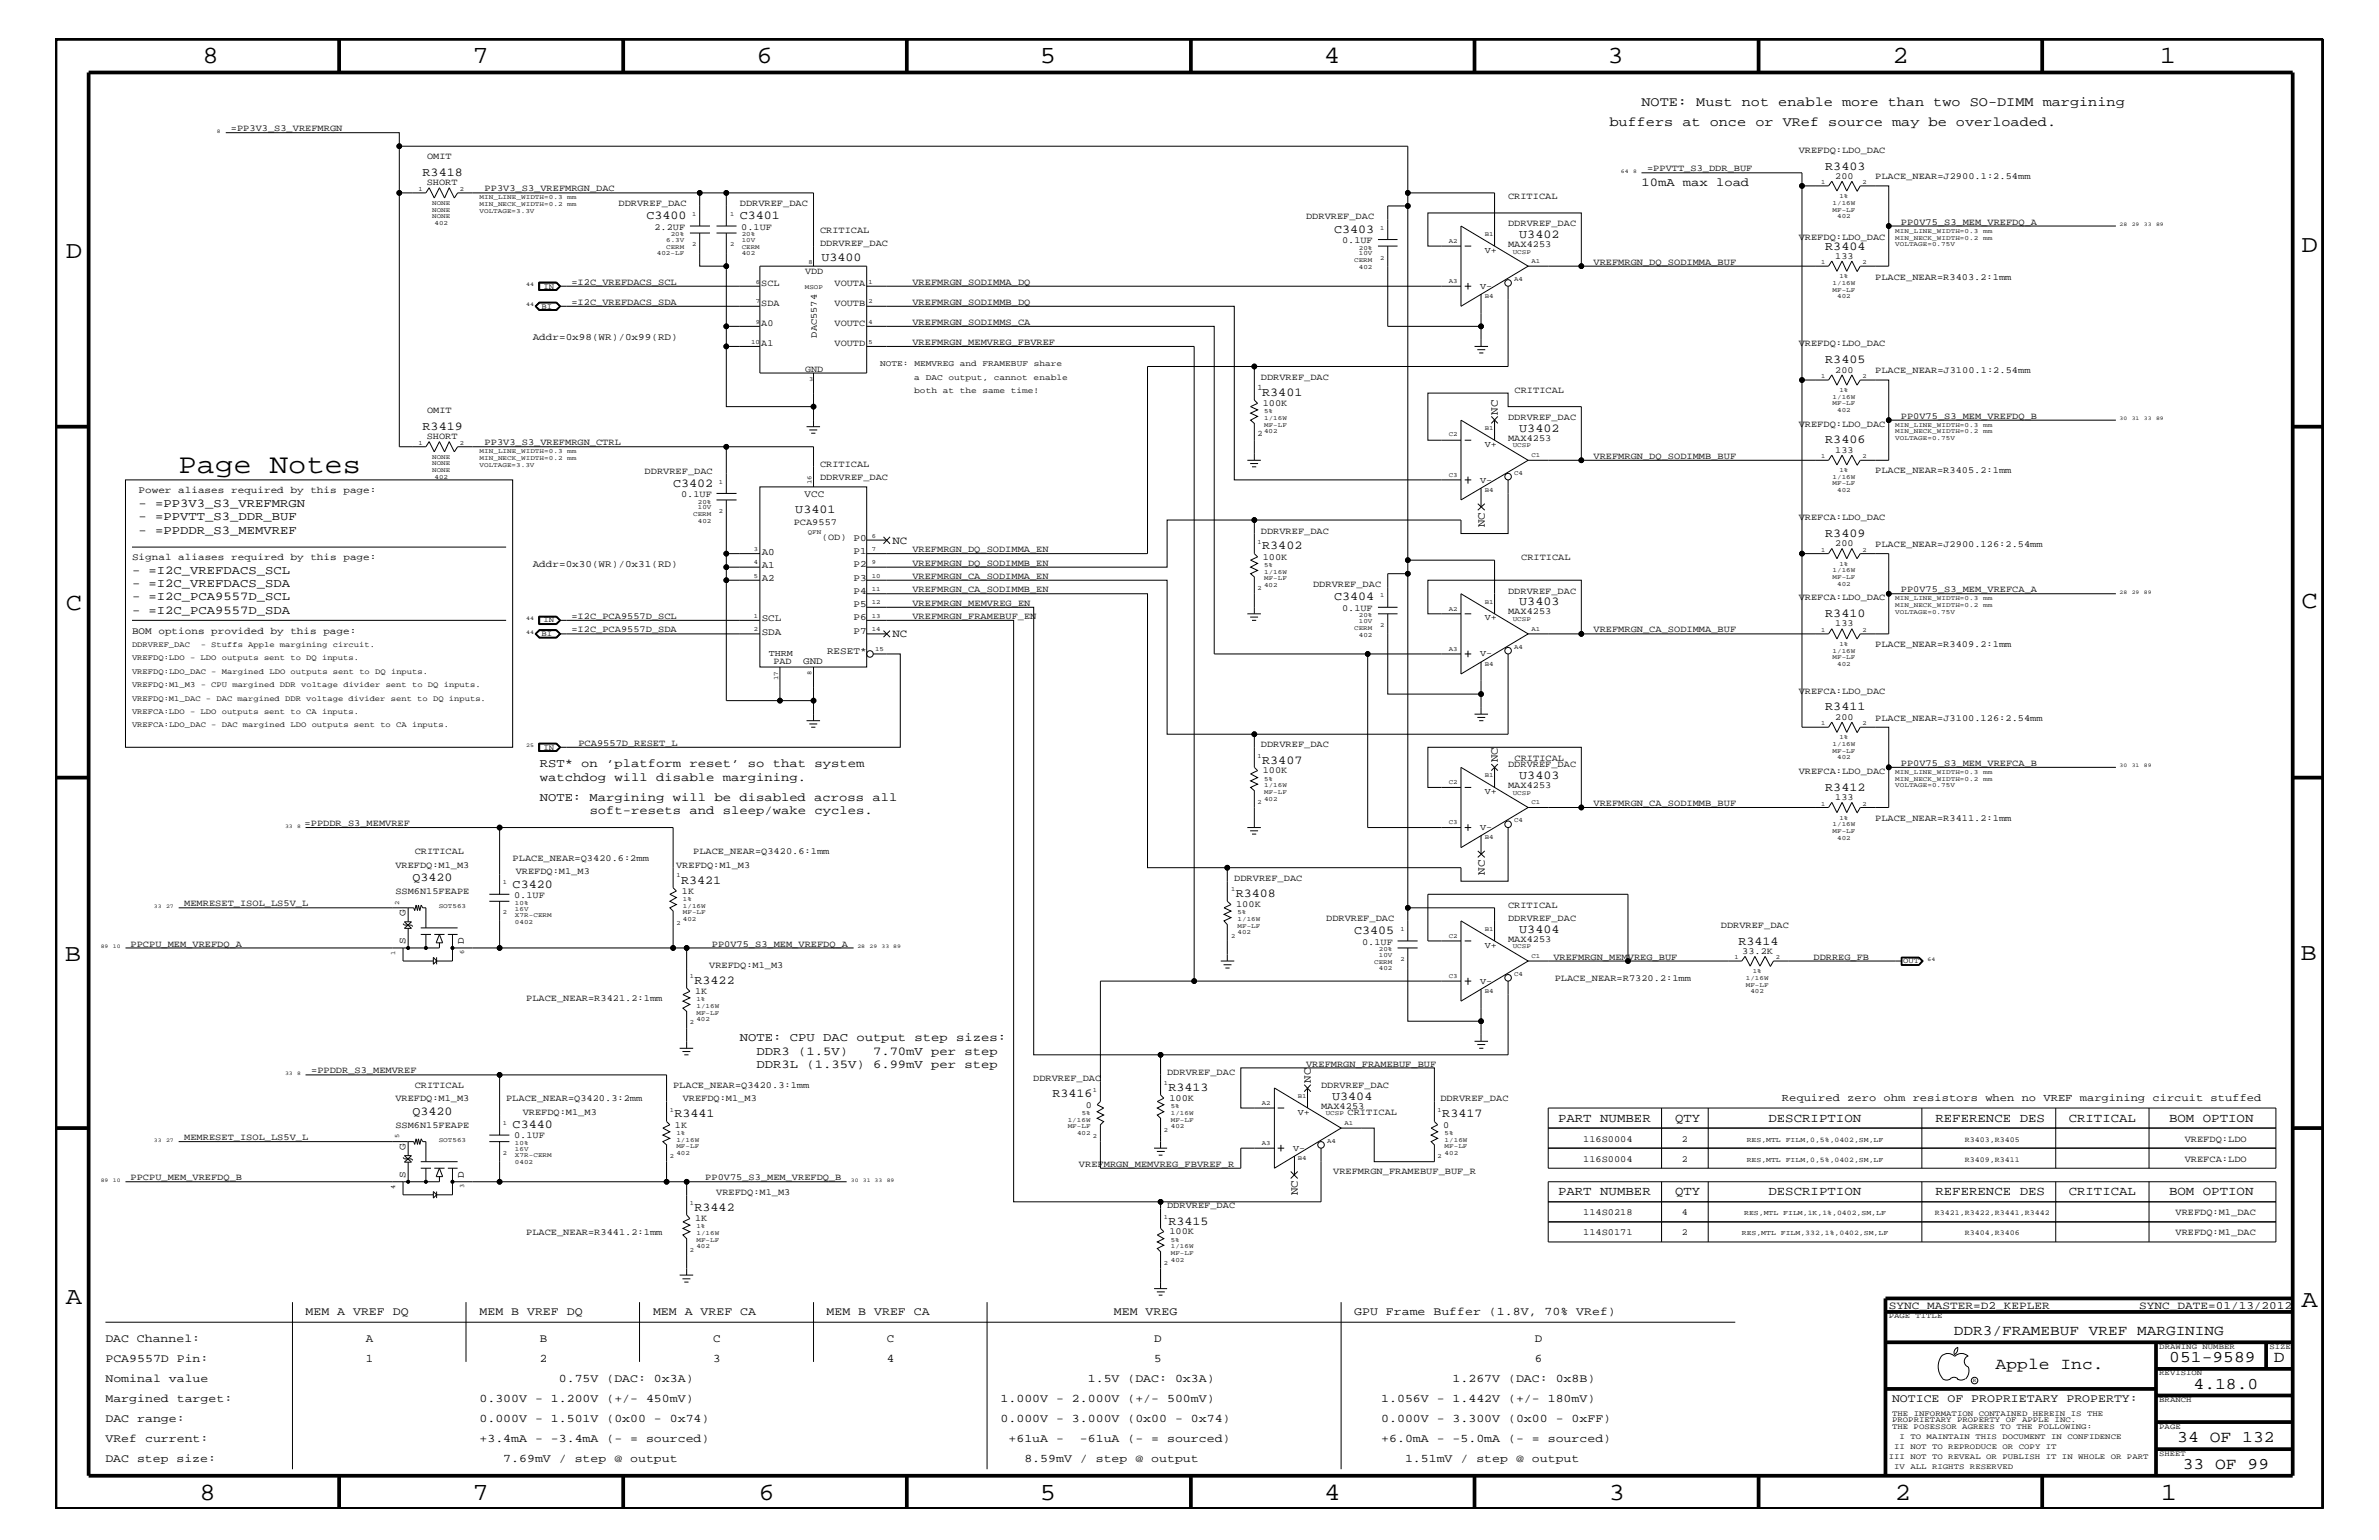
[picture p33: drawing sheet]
<svg xmlns="http://www.w3.org/2000/svg" width="432mm" height="279mm" viewBox="0 0 432 279" stroke-linecap="round" stroke-linejoin="round" font-family="sans-serif">
<defs><g id="words">
<text font-size="5" x="32.4" y="85.9">Page Notes</text>
<g font-size="4.5">
<text x="36.7" y="11.5">8</text>
<text x="85.8" y="11.5">7</text>
<text x="137.3" y="11.5">6</text>
<text x="188.7" y="11.5">5</text>
<text x="240.3" y="11.5">4</text>
<text x="291.8" y="11.5">3</text>
<text x="343.5" y="11.5">2</text>
<text x="392" y="11.5">1</text>
<text x="11.9" y="46.8">D</text>
<text x="417.7" y="45.7">D</text>
<text x="11.9" y="110.6">C</text>
<text x="417.7" y="110.3">C</text>
<text x="11.8" y="174.3">B</text>
<text x="417.6" y="174.2">B</text>
<text x="11.9" y="236.7">A</text>
<text x="417.7" y="237.1">A</text>
<text x="36.2" y="272.1">8</text>
<text x="85.8" y="272.1">7</text>
<text x="137.7" y="272.1">6</text>
<text x="188.7" y="272.1">5</text>
<text x="240.4" y="272.1">4</text>
<text x="292" y="272.1">3</text>
<text x="343.9" y="272.1">2</text>
<text x="392.2" y="272.1">1</text>
</g>
<g font-size="3">
<text x="362.2" y="248.4">Apple Inc.</text>
<text x="393.7" y="247.1">051-9589</text>
<text x="398.1" y="252">4.18.0</text>
<text x="412.7" y="247.1">D</text>
<text x="395.2" y="261.6">34 OF 132</text>
<text x="396.2" y="266.6">33 OF 99</text>
</g>
<text font-size="2.6" x="354.6" y="242.3">DDR3/FRAMEBUF VREF MARGINING</text>
<g font-size="2.5">
<text x="292.1" y="22.9">buffers at once or VRef source may be overloaded.</text>
<text x="297.9" y="19.2">NOTE: Must not enable more than two SO-DIMM margining</text>
</g>
<g font-size="2.3">
<text x="282.8" y="203.5">PART NUMBER</text>
<text x="304" y="203.5">QTY</text>
<text x="321" y="203.5">DESCRIPTION</text>
<text x="351.3" y="203.5">REFERENCE DES</text>
<text x="375.5" y="203.5">CRITICAL</text>
<text x="393.7" y="203.5">BOM OPTION</text>
<text x="282.8" y="216.9">PART NUMBER</text>
<text x="304" y="216.9">QTY</text>
<text x="321" y="216.9">DESCRIPTION</text>
<text x="351.3" y="216.9">REFERENCE DES</text>
<text x="375.5" y="216.9">CRITICAL</text>
<text x="393.7" y="216.9">BOM OPTION</text>
</g>
<g font-size="2.2">
<text x="76.7" y="31.9">R3418</text>
<text x="297.9" y="33.7">10mA max load</text>
<text x="331.3" y="30.8">R3403</text>
<text x="117.3" y="39.8">C3400</text>
<text x="134.3" y="39.8">C3401</text>
<text x="149.1" y="47.4">U3400</text>
<text x="242.1" y="42.3">C3403</text>
<text x="275.8" y="43.2">U3402</text>
<text x="331.3" y="45.3">R3404</text>
<text x="331.3" y="65.9">R3405</text>
<text x="229.1" y="71.8">R3401</text>
<text x="76.7" y="78">R3419</text>
<text x="275.8" y="78.3">U3402</text>
<text x="331.3" y="80.5">R3406</text>
<text x="122.2" y="88.3">C3402</text>
<text x="25.1" y="92">- =PP3V3_S3_VREFMRGN</text>
<text x="25.1" y="94.3">- =PPVTT_S3_DDR_BUF</text>
<text x="144.4" y="93.2">U3401</text>
<text x="25.1" y="96.8">- =PPDDR_S3_MEMVREF</text>
<text x="229.1" y="99.7">R3402</text>
<text x="331.3" y="97.4">R3409</text>
<text x="24" y="106.5">- =I2C_VREFDACS_SDA</text>
<text x="24" y="104.1">- =I2C_VREFDACS_SCL</text>
<text x="24" y="111.4">- =I2C_PCA9557D_SDA</text>
<text x="24" y="108.9">- =I2C_PCA9557D_SCL</text>
<text x="242.1" y="108.9">C3404</text>
<text x="275.8" y="109.8">U3403</text>
<text x="331.3" y="112">R3410</text>
<text x="331.3" y="128.9">R3411</text>
<text x="98" y="141.7">watchdog will disable margining.</text>
<text x="98" y="139.2">RST* on ’platform reset’ so that system</text>
<text x="229.1" y="138.5">R3407</text>
<text x="275.8" y="141.4">U3403</text>
<text x="331.3" y="143.5">R3412</text>
<text x="98" y="145.3">NOTE: Margining will be disabled across all</text>
<text x="107" y="147.7">soft-resets and sleep/wake cycles.</text>
<text x="74.8" y="159.9">Q3420</text>
<text x="93" y="161.1">C3420</text>
<text x="123.6" y="160.3">R3421</text>
<text x="224.3" y="162.8">R3408</text>
<text x="245.8" y="169.5">C3405</text>
<text x="275.8" y="169.3">U3404</text>
<text x="315.6" y="171.4">R3414</text>
<text x="126.1" y="178.5">R3422</text>
<text x="134.3" y="188.9">NOTE: CPU DAC output step sizes:</text>
<text x="137.3" y="191.4">DDR3 (1.5V)</text>
<text x="158.5" y="191.4">7.70mV per step</text>
<text x="137.3" y="193.7">DDR3L (1.35V) 6.99mV per step</text>
<text x="212.1" y="197.9">R3413</text>
<text x="74.8" y="202.3">Q3420</text>
<text x="122.4" y="202.7">R3441</text>
<text x="191" y="199.1">R3416</text>
<text x="241.8" y="199.6">U3404</text>
<text x="261.8" y="202.7">R3417</text>
<text x="93" y="204.7">C3440</text>
<text x="126.1" y="219.7">R3442</text>
<text x="212.1" y="222.2">R3415</text>
</g>
<g font-size="2.1">
<text x="55.5" y="238.6">MEM A VREF DQ</text>
<text x="87" y="238.6">MEM B VREF DQ</text>
<text x="118.5" y="238.6">MEM A VREF CA</text>
<text x="150" y="238.6">MEM B VREF CA</text>
<text x="202.2" y="238.6">MEM VREG</text>
<text x="245.8" y="238.6">GPU Frame Buffer (1.8V, 70% VRef)</text>
<text x="19.1" y="243.5">DAC Channel:</text>
<text x="66.4" y="243.5">A</text>
<text x="98" y="243.5">B</text>
<text x="129.5" y="243.5">C</text>
<text x="161" y="243.5">C</text>
<text x="209.5" y="243.5">D</text>
<text x="278.6" y="243.5">D</text>
<text x="19.1" y="247.1">PCA9557D Pin:</text>
<text x="19.1" y="250.7">Nominal value</text>
<text x="66.4" y="247.1">1</text>
<text x="98" y="247.1">2</text>
<text x="101.4" y="250.7">0.75V (DAC: 0x3A)</text>
<text x="129.5" y="247.1">3</text>
<text x="161" y="247.1">4</text>
<text x="197.4" y="250.7">1.5V (DAC: 0x3A)</text>
<text x="209.5" y="247.1">5</text>
<text x="263.7" y="250.7">1.267V (DAC: 0x8B)</text>
<text x="278.6" y="247.1">6</text>
<text x="19.1" y="254.4">Margined target:</text>
<text x="87" y="254.4">0.300V - 1.200V (+/- 450mV)</text>
<text x="181.6" y="254.4">1.000V - 2.000V (+/- 500mV)</text>
<text x="250.7" y="254.4">1.056V - 1.442V (+/- 180mV)</text>
<text x="343.4" y="254.4">NOTICE OF PROPRIETARY PROPERTY:</text>
<text x="19.1" y="258">DAC range:</text>
<text x="19.1" y="261.6">VRef current:</text>
<text x="87" y="258">0.000V - 1.501V (0x00 - 0x74)</text>
<text x="87" y="261.6">+3.4mA - -3.4mA (- = sourced)</text>
<text x="181.6" y="258">0.000V - 3.000V (0x00 - 0x74)</text>
<text x="183" y="261.6">+61uA -</text>
<text x="196" y="261.6">-61uA (- = sourced)</text>
<text x="250.7" y="258">0.000V - 3.300V (0x00 - 0xFF)</text>
<text x="250.7" y="261.6">+6.0mA - -5.0mA (- = sourced)</text>
<text x="19.1" y="265.3">DAC step size:</text>
<text x="91.4" y="265.3">7.69mV / step @ output</text>
<text x="185.9" y="265.3">8.59mV / step @ output</text>
<text x="255" y="265.3">1.51mV / step @ output</text>
</g>
<g font-size="2">
<text x="271.9" y="75.2" transform="rotate(-90 271.9 75.2)">NC</text>
<text x="269.5" y="95.6" transform="rotate(-90 269.5 95.6)">NC</text>
<text x="162" y="98.7">NC</text>
<text x="162" y="115.6">NC</text>
<text x="271.9" y="138.3" transform="rotate(-90 271.9 138.3)">NC</text>
<text x="269.5" y="158.7" transform="rotate(-90 269.5 158.7)">NC</text>
<text x="237.9" y="196.5" transform="rotate(-90 237.9 196.5)">NC</text>
<text x="235.5" y="216.9" transform="rotate(-90 235.5 216.9)">NC</text>
<text x="342.8" y="237.4">SYNC_MASTER=D2_KEPLER</text>
<text x="388.3" y="237.4">SYNC_DATE=01/13/2012</text>
</g>
<text font-size="1.9" x="323.4" y="199.8">Required zero ohm resistors when no VREF margining circuit stuffed</text>
<g font-size="1.8">
<text x="96.7" y="61.7">Addr=0x98(WR)/0x99(RD)</text>
<text x="25.1" y="89.5">Power aliases required by this page:</text>
<text x="146" y="90.2">VCC</text>
<text x="24" y="101.6">Signal aliases required by this page:</text>
<text x="138.3" y="100.6">A0</text>
<text x="154.9" y="98.1">P0</text>
<text x="154.9" y="100.4">P1</text>
<text x="96.7" y="102.9">Addr=0x30(WR)/0x31(RD)</text>
<text x="138.3" y="103">A1</text>
<text x="138.3" y="105.4">A2</text>
<text x="154.9" y="102.9">P2</text>
<text x="154.9" y="105.4">P3</text>
<text x="154.9" y="107.7">P4</text>
<text x="138.3" y="112.7">SCL</text>
<text x="154.9" y="110.2">P5</text>
<text x="154.9" y="112.6">P6</text>
<text x="24" y="115">BOM options provided by this page:</text>
<text x="138.3" y="115.2">SDA</text>
<text x="150.1" y="118.6">RESET*</text>
<text x="154.9" y="115">P7</text>
<text x="145.8" y="120.5">GND</text>
<text x="73.6" y="166.2" transform="rotate(-90 73.6 166.2)">G</text>
<text x="73.6" y="171.3" transform="rotate(-90 73.6 171.3)">S</text>
<text x="84.2" y="171.3" transform="rotate(-90 84.2 171.3)">D</text>
<text x="73.6" y="208.6" transform="rotate(-90 73.6 208.6)">G</text>
<text x="73.6" y="213.8" transform="rotate(-90 73.6 213.8)">S</text>
<text x="84.2" y="213.8" transform="rotate(-90 84.2 213.8)">D</text>
</g>
<g font-size="1.7">
<text x="41.9" y="23.8">=PP3V3_S3_VREFMRGN</text>
<text x="77.5" y="28.9">OMIT</text>
<text x="326.5" y="27.7">VREFDQ:LDO_DAC</text>
<text x="77.5" y="33.6">SHORT</text>
<text x="88" y="34.7">PP3V3_S3_VREFMRGN_DAC</text>
<text x="299" y="31.1">=PPVTT_S3_DDR_BUF</text>
<text x="333.1" y="32.5">200</text>
<text x="340.4" y="32.5">PLACE_NEAR=J2900.1:2.54mm</text>
<text x="112.3" y="37.4">DDRVREF_DAC</text>
<text x="118.8" y="41.7">2.2UF</text>
<text x="134.3" y="37.4">DDRVREF_DAC</text>
<text x="134.5" y="41.7">0.1UF</text>
<text x="237.1" y="39.8">DDRVREF_DAC</text>
<text x="273.7" y="36.2">CRITICAL</text>
<text x="273.7" y="41">DDRVREF_DAC</text>
<text x="345" y="40.8">PP0V75_S3_MEM_VREFDQ_A</text>
<text x="148.8" y="44.6">DDRVREF_DAC</text>
<text x="148.8" y="42.3">CRITICAL</text>
<text x="243.6" y="44.1">0.1UF</text>
<text x="273.7" y="44.8">MAX4253</text>
<text x="326.5" y="43.5">VREFDQ:LDO_DAC</text>
<text x="333.1" y="47">133</text>
<text x="103.7" y="51.7">=I2C_VREFDACS_SCL</text>
<text x="138.2" y="51.9">SCL</text>
<text x="146.1" y="49.7">VDD</text>
<text x="151.5" y="51.9">VOUTA</text>
<text x="165.6" y="51.7">VREFMRGN_SODIMMA_DQ</text>
<text x="289.2" y="48">VREFMRGN_DQ_SODIMMA_BUF</text>
<text x="340.4" y="50.7">PLACE_NEAR=R3403.2:1mm</text>
<text x="103.7" y="55.3">=I2C_VREFDACS_SDA</text>
<text x="138.2" y="55.6">SDA</text>
<text x="138.2" y="59.2">A0</text>
<text x="151.5" y="59.2">VOUTC</text>
<text x="151.5" y="55.6">VOUTB</text>
<text x="165.6" y="59">VREFMRGN_SODIMMS_CA</text>
<text x="165.6" y="55.3">VREFMRGN_SODIMMB_DQ</text>
<text x="138.2" y="62.9">A1</text>
<text x="148.3" y="61.2" transform="rotate(-90 148.3 61.2)">DAC5574</text>
<text x="151.5" y="62.9">VOUTD</text>
<text x="165.6" y="62.6">VREFMRGN_MEMVREG_FBVREF</text>
<text x="326.5" y="62.9">VREFDQ:LDO_DAC</text>
<text x="146.1" y="67.5">GND</text>
<text x="228.9" y="68.9">DDRVREF_DAC</text>
<text x="274.9" y="71.3">CRITICAL</text>
<text x="333.1" y="67.6">200</text>
<text x="340.4" y="67.7">PLACE_NEAR=J3100.1:2.54mm</text>
<text x="77.5" y="75">OMIT</text>
<text x="229.2" y="73.7">100K</text>
<text x="273.7" y="76.2">DDRVREF_DAC</text>
<text x="326.5" y="77.4">VREFDQ:LDO_DAC</text>
<text x="345" y="76">PP0V75_S3_MEM_VREFDQ_B</text>
<text x="77.5" y="79.7">SHORT</text>
<text x="88" y="80.8">PP3V3_S3_VREFMRGN_CTRL</text>
<text x="273.7" y="80">MAX4253</text>
<text x="289.2" y="83.3">VREFMRGN_DQ_SODIMMB_BUF</text>
<text x="333.1" y="82.2">133</text>
<text x="117" y="86">DDRVREF_DAC</text>
<text x="148.8" y="84.7">CRITICAL</text>
<text x="148.8" y="87.1">DDRVREF_DAC</text>
<text x="340.4" y="85.9">PLACE_NEAR=R3405.2:1mm</text>
<text x="123.6" y="90.1">0.1UF</text>
<text x="144.1" y="95.2">PCA9557</text>
<text x="326.5" y="94.3">VREFCA:LDO_DAC</text>
<text x="149.2" y="98">(OD)</text>
<text x="165.6" y="100.2">VREFMRGN_DQ_SODIMMA_EN</text>
<text x="228.9" y="96.8">DDRVREF_DAC</text>
<text x="229.2" y="101.5">100K</text>
<text x="276.1" y="101.6">CRITICAL</text>
<text x="333.1" y="99.1">200</text>
<text x="340.4" y="99.3">PLACE_NEAR=J2900.126:2.54mm</text>
<text x="165.6" y="105">VREFMRGN_CA_SODIMMA_EN</text>
<text x="165.6" y="102.6">VREFMRGN_DQ_SODIMMB_EN</text>
<text x="165.6" y="107.5">VREFMRGN_CA_SODIMMB_EN</text>
<text x="238.3" y="106.5">DDRVREF_DAC</text>
<text x="273.7" y="107.7">DDRVREF_DAC</text>
<text x="345" y="107.5">PP0V75_S3_MEM_VREFCA_A</text>
<text x="103.7" y="112.3">=I2C_PCA9557D_SCL</text>
<text x="165.6" y="112.3">VREFMRGN_FRAMEBUF_EN</text>
<text x="165.6" y="109.9">VREFMRGN_MEMVREG_EN</text>
<text x="243.6" y="110.8">0.1UF</text>
<text x="273.7" y="111.4">MAX4253</text>
<text x="326.5" y="108.9">VREFCA:LDO_DAC</text>
<text x="333.1" y="113.7">133</text>
<text x="103.7" y="114.8">=I2C_PCA9557D_SDA</text>
<text x="289.2" y="114.8">VREFMRGN_CA_SODIMMA_BUF</text>
<text x="340.4" y="117.4">PLACE_NEAR=R3409.2:1mm</text>
<text x="140.4" y="120.4">PAD</text>
<text x="326.5" y="125.9">VREFCA:LDO_DAC</text>
<text x="333.1" y="130.7">200</text>
<text x="340.4" y="130.8">PLACE_NEAR=J3100.126:2.54mm</text>
<text x="105" y="135.3">PCA9557D_RESET_L</text>
<text x="228.9" y="135.6">DDRVREF_DAC</text>
<text x="229.2" y="140.3">100K</text>
<text x="273.7" y="143">MAX4253</text>
<text x="273.7" y="139.2">DDRVREF_DAC</text>
<text x="274.9" y="138">CRITICAL</text>
<text x="326.5" y="140.4">VREFCA:LDO_DAC</text>
<text x="345" y="139">PP0V75_S3_MEM_VREFCA_B</text>
<text x="55.3" y="149.9">=PPDDR_S3_MEMVREF</text>
<text x="289.2" y="146.2">VREFMRGN_CA_SODIMMB_BUF</text>
<text x="333.1" y="145.1">133</text>
<text x="340.4" y="149">PLACE_NEAR=R3411.2:1mm</text>
<text x="75.3" y="155">CRITICAL</text>
<text x="125.8" y="155">PLACE_NEAR=Q3420.6:1mm</text>
<text x="71.8" y="157.4">VREFDQ:M1_M3</text>
<text x="93" y="156.2">PLACE_NEAR=Q3420.6:2mm</text>
<text x="93.6" y="158.6">VREFDQ:M1_M3</text>
<text x="122.7" y="157.4">VREFDQ:M1_M3</text>
<text x="224" y="159.9">DDRVREF_DAC</text>
<text x="33.4" y="164.5">MEMRESET_ISOL_LS5V_L</text>
<text x="71.8" y="162.2">SSM6N15FEAPE</text>
<text x="93.3" y="162.8">0.1UF</text>
<text x="123.8" y="162.2">1K</text>
<text x="224.4" y="164.5">100K</text>
<text x="240.7" y="167.1">DDRVREF_DAC</text>
<text x="273.7" y="164.7">CRITICAL</text>
<text x="273.7" y="167.1">DDRVREF_DAC</text>
<text x="23.7" y="171.7">PPCPU_MEM_VREFDQ_A</text>
<text x="129.2" y="171.7">PP0V75_S3_MEM_VREFDQ_A</text>
<text x="247.2" y="171.4">0.1UF</text>
<text x="273.7" y="170.9">MAX4253</text>
<text x="312.3" y="168.3">DDRVREF_DAC</text>
<text x="316.2" y="173.1">33.2K</text>
<text x="128.7" y="175.6">VREFDQ:M1_M3</text>
<text x="281.9" y="174.2">VREFMRGN_MEMVREG_BUF</text>
<text x="282.2" y="178">PLACE_NEAR=R7320.2:1mm</text>
<text x="329.2" y="174.2">DDRREG_FB</text>
<text x="95.5" y="181.6">PLACE_NEAR=R3421.2:1mm</text>
<text x="126.2" y="180.4">1K</text>
<text x="56.5" y="194.8">=PPDDR_S3_MEMVREF</text>
<text x="75.3" y="197.4">CRITICAL</text>
<text x="122.2" y="197.4">PLACE_NEAR=Q3420.3:1mm</text>
<text x="187.5" y="196.2">DDRVREF_DAC</text>
<text x="211.8" y="195">DDRVREF_DAC</text>
<text x="237.1" y="193.6">VREFMRGN_FRAMEBUF_BUF</text>
<text x="239.8" y="197.4">DDRVREF_DAC</text>
<text x="71.8" y="199.8">VREFDQ:M1_M3</text>
<text x="91.9" y="199.8">PLACE_NEAR=Q3420.3:2mm</text>
<text x="94.9" y="202.3">VREFDQ:M1_M3</text>
<text x="123.9" y="199.8">VREFDQ:M1_M3</text>
<text x="197.1" y="200.9">0</text>
<text x="212.3" y="199.8">100K</text>
<text x="239.8" y="201.2">MAX4253</text>
<text x="244.6" y="202.3">CRITICAL</text>
<text x="261.5" y="199.8">DDRVREF_DAC</text>
<text x="33.4" y="206.9">MEMRESET_ISOL_LS5V_L</text>
<text x="71.8" y="204.7">SSM6N15FEAPE</text>
<text x="93.3" y="206.5">0.1UF</text>
<text x="122.5" y="204.6">1K</text>
<text x="262" y="204.6">0</text>
<text x="287.4" y="207.1">116S0004</text>
<text x="305.3" y="207.1">2</text>
<text x="396.5" y="207.1">VREFDQ:LDO</text>
<text x="23.7" y="214.2">PPCPU_MEM_VREFDQ_B</text>
<text x="128" y="214.2">PP0V75_S3_MEM_VREFDQ_B</text>
<text x="195.8" y="211.7">VREFMRGN_MEMVREG_FBVREF_R</text>
<text x="242" y="213">VREFMRGN_FRAMEBUF_BUF_R</text>
<text x="287.4" y="210.8">116S0004</text>
<text x="305.3" y="210.8">2</text>
<text x="396.5" y="210.8">VREFCA:LDO</text>
<text x="126.2" y="221.5">1K</text>
<text x="130" y="216.9">VREFDQ:M1_M3</text>
<text x="211.8" y="219.2">DDRVREF_DAC</text>
<text x="287.4" y="220.4">114S0218</text>
<text x="305.3" y="220.4">4</text>
<text x="394.9" y="220.4">VREFDQ:M1_DAC</text>
<text x="95.5" y="224.1">PLACE_NEAR=R3441.2:1mm</text>
<text x="212.3" y="224">100K</text>
<text x="287.4" y="224.1">114S0171</text>
<text x="305.3" y="224.1">2</text>
<text x="394.9" y="224.1">VREFDQ:M1_DAC</text>
</g>
<g font-size="1.6">
<text x="269.5" y="45.9">V+</text>
<text x="268.6" y="52.4">V-</text>
<text x="269.5" y="81.1">V+</text>
<text x="268.6" y="87.6">V-</text>
<text x="269.5" y="112.6">V+</text>
<text x="139.5" y="119.1">THRM</text>
<text x="268.6" y="119.1">V-</text>
<text x="269.5" y="144">V+</text>
<text x="268.6" y="150.7">V-</text>
<text x="269.5" y="172">V+</text>
<text x="268.6" y="178.5">V-</text>
<text x="235.5" y="202.3">V+</text>
<text x="234.7" y="208.8">V-</text>
</g>
<g font-size="1.5">
<text x="159.8" y="66.5">NOTE: MEMVREG and FRAMEBUF share</text>
<text x="166" y="71.3">both at the same time!</text>
<text x="166" y="68.9">a DAC output, cannot enable</text>
<text x="228.3" y="70.7">1</text>
<text x="228.3" y="79.2">2</text>
</g>
<g font-size="1.4">
<text x="98.6" y="52.4">IN</text>
<text x="98.3" y="56">BI</text>
<text x="98.6" y="112.9">IN</text>
<text x="24" y="117.4">DDRVREF_DAC</text>
<text x="24" y="119.8">VREFDQ:LDO - LDO outputs sent to DQ inputs.</text>
<text x="36.4" y="117.4">- Stuffs Apple margining circuit.</text>
<text x="98.3" y="115.3">BI</text>
<text x="24" y="122.3">VREFDQ:LDO_DAC - Margined LDO outputs sent to DQ inputs.</text>
<text x="24" y="124.7">VREFDQ:M1_M3 - CPU margined DDR voltage divider sent to DQ inputs.</text>
<text x="24" y="127.1">VREFDQ:M1_DAC - DAC margined DDR voltage divider sent to DQ inputs.</text>
<text x="24" y="129.6">VREFCA:LDO - LDO outputs sent to CA inputs.</text>
<text x="24" y="131.9">VREFCA:LDO_DAC - DAC margined LDO outputs sent to CA inputs.</text>
<text x="98.6" y="136">IN</text>
<text x="345.4" y="174.8">OUT</text>
<text x="356.6" y="207.1">R3403,R3405</text>
<text x="356.6" y="210.8">R3409,R3411</text>
<text x="351.2" y="220.4">R3421,R3422,R3441,R3442</text>
<text x="356.6" y="224.1">R3404,R3406</text>
<text x="342.8" y="239.2">PAGE TITLE</text>
<text x="391.9" y="244.7">DRAWING NUMBER</text>
<text x="411.9" y="244.7">SIZE</text>
<text x="391.9" y="249.5">REVISION</text>
<text x="343.4" y="256.8">THE INFORMATION CONTAINED HEREIN IS THE</text>
<text x="391.9" y="254.4">BRANCH</text>
<text x="343.4" y="258">PROPRIETARY PROPERTY OF APPLE INC.</text>
<text x="343.4" y="259.3">THE POSESSOR AGREES TO THE FOLLOWING:</text>
<text x="343.8" y="262.9">II NOT TO REPRODUCE OR COPY IT</text>
<text x="344.8" y="261.1">I TO MAINTAIN THIS DOCUMENT IN CONFIDENCE</text>
<text x="391.9" y="259.3">PAGE</text>
<text x="342.8" y="264.7">III NOT TO REVEAL OR PUBLISH IT IN WHOLE OR PART</text>
<text x="343.8" y="266.6">IV ALL RIGHTS RESERVED</text>
<text x="391.9" y="264.1">SHEET</text>
</g>
<g font-size="1.3">
<text x="317" y="207.1">RES,MTL FILM,0,5%,0402,SM,LF</text>
<text x="317" y="210.8">RES,MTL FILM,0,5%,0402,SM,LF</text>
<text x="316.6" y="220.4">RES,MTL FILM,1K,1%,0402,SM,LF</text>
<text x="316.1" y="224.1">RES,MTL FILM,332,1%,0402,SM,LF</text>
</g>
<g font-size="1.2">
<text x="75.9" y="34.7">1</text>
<text x="83.5" y="34.7">2</text>
<text x="330.5" y="33.4">1</text>
<text x="333.9" y="35.9">1%</text>
<text x="338.1" y="33.4">2</text>
<text x="78.4" y="39.6">NONE</text>
<text x="78.4" y="37.2">NONE</text>
<text x="78.4" y="38.4">NONE</text>
<text x="78.9" y="40.8">402</text>
<text x="87" y="38.6">VOLTAGE=3.3V</text>
<text x="87" y="37.4">MIN_NECK_WIDTH=0.2</text>
<text x="87" y="36.2">MIN_LINE_WIDTH=0.3</text>
<text x="103" y="37.4">mm</text>
<text x="103" y="36.2">mm</text>
<text x="125.6" y="39.2">1</text>
<text x="132.5" y="39.2">1</text>
<text x="250.5" y="41.7">1</text>
<text x="332.6" y="37.2">1/16W</text>
<text x="332.6" y="38.4">MF-LF</text>
<text x="333.5" y="39.6">402</text>
<text x="119.2" y="46.3">402-LF</text>
<text x="120.9" y="44">6.3V</text>
<text x="120.9" y="45.2">CERM</text>
<text x="121.8" y="42.9">20%</text>
<text x="125.6" y="44.6">2</text>
<text x="132.5" y="44.6">2</text>
<text x="134.6" y="46.3">402</text>
<text x="134.6" y="45.2">CERM</text>
<text x="134.6" y="42.9">20%</text>
<text x="134.6" y="44">10V</text>
<text x="146.7" y="47.9">8</text>
<text x="245.8" y="47.6">CERM</text>
<text x="246.6" y="45.3">20%</text>
<text x="246.6" y="46.3">10V</text>
<text x="250.5" y="47.1">2</text>
<text x="263" y="44.1">A2</text>
<text x="269.5" y="42.9">B1</text>
<text x="274.6" y="46">UCSP</text>
<text x="278" y="47.7">A1</text>
<text x="330.5" y="47.9">1</text>
<text x="338.1" y="47.9">2</text>
<text x="344" y="44.6">VOLTAGE=0.75V</text>
<text x="344" y="42.3">MIN_LINE_WIDTH=0.3</text>
<text x="344" y="43.5">MIN_NECK_WIDTH=0.2</text>
<text x="359.9" y="42.3">mm</text>
<text x="359.9" y="43.5">mm</text>
<text x="137.2" y="51.5">6</text>
<text x="146.1" y="52.4">MSOP</text>
<text x="157.6" y="51.5">1</text>
<text x="246.6" y="48.8">402</text>
<text x="263" y="51.3">A3</text>
<text x="274.8" y="51">A4</text>
<text x="332.6" y="52.9">MF-LF</text>
<text x="332.6" y="51.7">1/16W</text>
<text x="333.9" y="50.5">1%</text>
<text x="137.2" y="58.7">9</text>
<text x="137.2" y="55.1">7</text>
<text x="157.6" y="55.1">2</text>
<text x="157.6" y="58.7">4</text>
<text x="269.5" y="54">B4</text>
<text x="333.5" y="54.1">402</text>
<text x="136.3" y="62.3">10</text>
<text x="157.6" y="62.3">5</text>
<text x="146.9" y="69.2">3</text>
<text x="330.5" y="68.5">1</text>
<text x="333.9" y="71.1">1%</text>
<text x="338.1" y="68.5">2</text>
<text x="229.4" y="75">5%</text>
<text x="229.4" y="76.2">1/16W</text>
<text x="229.4" y="77.4">MF-LF</text>
<text x="332.6" y="73.5">MF-LF</text>
<text x="332.6" y="72.3">1/16W</text>
<text x="333.5" y="74.7">402</text>
<text x="344" y="77.4">MIN_LINE_WIDTH=0.3</text>
<text x="359.9" y="77.4">mm</text>
<text x="75.9" y="80.7">1</text>
<text x="78.4" y="83.3">NONE</text>
<text x="83.5" y="80.7">2</text>
<text x="87" y="83.5">MIN_NECK_WIDTH=0.2</text>
<text x="87" y="82.2">MIN_LINE_WIDTH=0.3</text>
<text x="103" y="83.5">mm</text>
<text x="103" y="82.2">mm</text>
<text x="229.4" y="78.6">402</text>
<text x="263" y="79.2">C2</text>
<text x="269.5" y="78">B1</text>
<text x="274.6" y="81.1">UCSP</text>
<text x="278" y="82.8">C1</text>
<text x="330.5" y="83.1">1</text>
<text x="338.1" y="83.1">2</text>
<text x="344" y="78.6">MIN_NECK_WIDTH=0.2</text>
<text x="344" y="79.9">VOLTAGE=0.75V</text>
<text x="359.9" y="78.6">mm</text>
<text x="78.4" y="85.6">NONE</text>
<text x="78.4" y="84.4">NONE</text>
<text x="78.9" y="86.9">402</text>
<text x="87" y="84.7">VOLTAGE=3.3V</text>
<text x="130.5" y="87.7">1</text>
<text x="147.3" y="87.8" transform="rotate(-90 147.3 87.8)">16</text>
<text x="263" y="86.5">C3</text>
<text x="269.5" y="89.2">B4</text>
<text x="274.8" y="86.2">C4</text>
<text x="332.6" y="86.9">1/16W</text>
<text x="332.6" y="88.1">MF-LF</text>
<text x="333.5" y="89.3">402</text>
<text x="333.9" y="85.6">1%</text>
<text x="125.8" y="93.7">CERM</text>
<text x="126.7" y="94.9">402</text>
<text x="126.7" y="92.4">10V</text>
<text x="126.7" y="91.4">20%</text>
<text x="130.5" y="93.2">2</text>
<text x="136.8" y="100">3</text>
<text x="146.6" y="96.8">QFN</text>
<text x="158.2" y="97.6">6</text>
<text x="158.2" y="100">7</text>
<text x="228.3" y="98.7">1</text>
<text x="330.5" y="100.1">1</text>
<text x="338.1" y="100.1">2</text>
<text x="136.8" y="102.4">4</text>
<text x="136.8" y="104.8">5</text>
<text x="158.2" y="102.4">9</text>
<text x="158.2" y="104.8">10</text>
<text x="158.2" y="107.2">11</text>
<text x="228.3" y="107.1">2</text>
<text x="229.4" y="106.5">402</text>
<text x="229.4" y="105.3">MF-LF</text>
<text x="229.4" y="102.9">5%</text>
<text x="229.4" y="104.1">1/16W</text>
<text x="332.6" y="103.8">1/16W</text>
<text x="332.6" y="105">MF-LF</text>
<text x="333.5" y="106.3">402</text>
<text x="333.9" y="102.6">1%</text>
<text x="136.8" y="112.1">1</text>
<text x="158.2" y="109.7">12</text>
<text x="158.2" y="112.1">13</text>
<text x="246.6" y="112">20%</text>
<text x="246.6" y="113.1">10V</text>
<text x="250.5" y="108.3">1</text>
<text x="250.5" y="113.7">2</text>
<text x="263" y="110.8">A2</text>
<text x="269.5" y="109.5">B1</text>
<text x="274.6" y="112.7">UCSP</text>
<text x="344" y="108.9">MIN_LINE_WIDTH=0.3</text>
<text x="344" y="110.2">MIN_NECK_WIDTH=0.2</text>
<text x="344" y="111.4">VOLTAGE=0.75V</text>
<text x="359.9" y="108.9">mm</text>
<text x="359.9" y="110.2">mm</text>
<text x="136.8" y="114.5">2</text>
<text x="158.2" y="114.5">14</text>
<text x="158.8" y="118.1">15</text>
<text x="245.8" y="114.2">CERM</text>
<text x="246.6" y="115.5">402</text>
<text x="263" y="118.1">A3</text>
<text x="274.8" y="117.7">A4</text>
<text x="278" y="114.4">A1</text>
<text x="330.5" y="114.7">1</text>
<text x="332.6" y="119.6">MF-LF</text>
<text x="332.6" y="118.4">1/16W</text>
<text x="333.9" y="117.2">1%</text>
<text x="338.1" y="114.7">2</text>
<text x="141.2" y="123.4" transform="rotate(-90 141.2 123.4)">17</text>
<text x="147.3" y="122.5" transform="rotate(-90 147.3 122.5)">8</text>
<text x="269.5" y="120.8">B4</text>
<text x="333.5" y="120.8">402</text>
<text x="330.5" y="131.6">1</text>
<text x="338.1" y="131.6">2</text>
<text x="228.3" y="137.4">1</text>
<text x="332.6" y="135.3">1/16W</text>
<text x="332.6" y="136.6">MF-LF</text>
<text x="333.5" y="137.8">402</text>
<text x="333.9" y="134.1">1%</text>
<text x="229.4" y="141.7">5%</text>
<text x="229.4" y="142.9">1/16W</text>
<text x="263" y="142.3">C2</text>
<text x="269.5" y="141">B1</text>
<text x="344" y="142.9">VOLTAGE=0.75V</text>
<text x="344" y="140.4">MIN_LINE_WIDTH=0.3</text>
<text x="344" y="141.7">MIN_NECK_WIDTH=0.2</text>
<text x="359.9" y="140.4">mm</text>
<text x="359.9" y="141.7">mm</text>
<text x="228.3" y="145.9">2</text>
<text x="229.4" y="145.3">402</text>
<text x="229.4" y="144">MF-LF</text>
<text x="263" y="149.5">C3</text>
<text x="274.6" y="144.2">UCSP</text>
<text x="274.8" y="149.2">C4</text>
<text x="278" y="145.9">C1</text>
<text x="330.5" y="146.2">1</text>
<text x="332.6" y="149.9">1/16W</text>
<text x="333.9" y="148.7">1%</text>
<text x="338.1" y="146.2">2</text>
<text x="269.5" y="152.3">B4</text>
<text x="332.6" y="151.1">MF-LF</text>
<text x="333.5" y="152.3">402</text>
<text x="91.3" y="160.5">1</text>
<text x="122.8" y="159.2">1</text>
<text x="223.4" y="161.7">1</text>
<text x="72.5" y="164.1" transform="rotate(-90 72.5 164.1)">2</text>
<text x="79.6" y="164.7">SOT563</text>
<text x="91.3" y="165.9">2</text>
<text x="93.5" y="164.1">10%</text>
<text x="93.5" y="165.2">16V</text>
<text x="93.5" y="167.6">0402</text>
<text x="93.5" y="166.4">X7R-CERM</text>
<text x="122.8" y="167.8">2</text>
<text x="124" y="167.1">402</text>
<text x="124" y="164.7">1/16W</text>
<text x="124" y="165.9">MF-LF</text>
<text x="124" y="163.5">1%</text>
<text x="224.6" y="167.1">1/16W</text>
<text x="224.6" y="165.9">5%</text>
<text x="71.7" y="173.3" transform="rotate(-90 71.7 173.3)">1</text>
<text x="84.2" y="173.1" transform="rotate(-90 84.2 173.1)">6</text>
<text x="223.4" y="170.1">2</text>
<text x="224.6" y="169.5">402</text>
<text x="224.6" y="168.3">MF-LF</text>
<text x="250.3" y="172.6">20%</text>
<text x="250.3" y="173.7">10V</text>
<text x="254.2" y="168.9">1</text>
<text x="263" y="170.1">C2</text>
<text x="269.5" y="168.9">B1</text>
<text x="274.6" y="172.1">UCSP</text>
<text x="278" y="173.8">C1</text>
<text x="125.2" y="177.4">1</text>
<text x="249.4" y="174.9">CERM</text>
<text x="250.3" y="176.1">402</text>
<text x="254.2" y="174.4">2</text>
<text x="263" y="177.4">C3</text>
<text x="274.8" y="177.1">C4</text>
<text x="314.8" y="174">1</text>
<text x="316.9" y="179">MF-LF</text>
<text x="316.9" y="177.7">1/16W</text>
<text x="318.1" y="176.6">1%</text>
<text x="322.3" y="174">2</text>
<text x="125.2" y="185.9">2</text>
<text x="126.4" y="185.3">402</text>
<text x="126.4" y="184.1">MF-LF</text>
<text x="126.4" y="182.9">1/16W</text>
<text x="126.4" y="181.6">1%</text>
<text x="269.5" y="180.1">B4</text>
<text x="317.7" y="180.2">402</text>
<text x="211.2" y="196.8">1</text>
<text x="121.6" y="201.7">1</text>
<text x="193.8" y="203.5">1/16W</text>
<text x="196.3" y="202.3">5%</text>
<text x="198.4" y="198.1">1</text>
<text x="212.5" y="203.5">MF-LF</text>
<text x="212.5" y="201">5%</text>
<text x="212.5" y="202.3">1/16W</text>
<text x="229" y="200.4">A2</text>
<text x="235.5" y="199.2">B1</text>
<text x="240.6" y="202.4">UCSP</text>
<text x="260.9" y="201.7">1</text>
<text x="72.5" y="206.5" transform="rotate(-90 72.5 206.5)">5</text>
<text x="79.6" y="207.1">SOT563</text>
<text x="91.3" y="204.1">1</text>
<text x="91.3" y="209.6">2</text>
<text x="93.5" y="207.7">10%</text>
<text x="93.5" y="208.8">16V</text>
<text x="122.8" y="209.6">402</text>
<text x="122.8" y="207.1">1/16W</text>
<text x="122.8" y="205.9">1%</text>
<text x="122.8" y="208.3">MF-LF</text>
<text x="193.8" y="204.7">MF-LF</text>
<text x="195.5" y="205.9">402</text>
<text x="198.4" y="206.5">2</text>
<text x="211.2" y="205.3">2</text>
<text x="212.5" y="204.7">402</text>
<text x="229" y="207.7">A3</text>
<text x="240.9" y="207.4">A4</text>
<text x="244" y="204.1">A1</text>
<text x="262.2" y="209.6">402</text>
<text x="262.2" y="207.1">1/16W</text>
<text x="262.2" y="205.9">5%</text>
<text x="262.2" y="208.3">MF-LF</text>
<text x="71.7" y="215.8" transform="rotate(-90 71.7 215.8)">4</text>
<text x="84.2" y="215.5" transform="rotate(-90 84.2 215.5)">3</text>
<text x="93.5" y="211.3">0402</text>
<text x="93.5" y="210">X7R-CERM</text>
<text x="121.6" y="210.2">2</text>
<text x="235.5" y="210.4">B4</text>
<text x="260.9" y="210.2">2</text>
<text x="125.2" y="218.6">1</text>
<text x="211.2" y="221.1">1</text>
<text x="125.2" y="227.1">2</text>
<text x="126.4" y="226.5">402</text>
<text x="126.4" y="222.9">1%</text>
<text x="126.4" y="224.1">1/16W</text>
<text x="126.4" y="225.3">MF-LF</text>
<text x="212.5" y="227.7">MF-LF</text>
<text x="212.5" y="225.3">5%</text>
<text x="212.5" y="226.5">1/16W</text>
<text x="211.2" y="229.6">2</text>
<text x="212.5" y="229">402</text>
</g>
<g font-size="1">
<text x="39.4" y="24.1">8</text>
<text x="294.2" y="31.4">64</text>
<text x="296.4" y="31.4">8</text>
<text x="384.7" y="41">28</text>
<text x="386.9" y="41">29</text>
<text x="389.1" y="41">33</text>
<text x="391.3" y="41">89</text>
<text x="95.5" y="51.9">44</text>
<text x="95.5" y="55.6">44</text>
<text x="384.7" y="76.2">30</text>
<text x="386.9" y="76.2">31</text>
<text x="389.1" y="76.2">33</text>
<text x="391.3" y="76.2">89</text>
<text x="384.7" y="107.7">28</text>
<text x="386.9" y="107.7">29</text>
<text x="389.1" y="107.7">89</text>
<text x="95.5" y="112.6">44</text>
<text x="95.5" y="115">44</text>
<text x="95.5" y="135.6">25</text>
<text x="384.7" y="139.2">30</text>
<text x="386.9" y="139.2">31</text>
<text x="389.1" y="139.2">89</text>
<text x="51.7" y="150.1">33</text>
<text x="53.9" y="150.1">8</text>
<text x="27.9" y="164.7">33</text>
<text x="30.1" y="164.7">27</text>
<text x="18.3" y="172">89</text>
<text x="20.5" y="172">10</text>
<text x="155.6" y="172">28</text>
<text x="157.8" y="172">29</text>
<text x="160" y="172">33 89</text>
<text x="349.8" y="174.4">64</text>
<text x="51.7" y="195">33</text>
<text x="53.9" y="195">8</text>
<text x="27.9" y="207.1">33</text>
<text x="30.1" y="207.1">27</text>
<text x="18.3" y="214.4">89</text>
<text x="20.5" y="214.4">10</text>
<text x="154.4" y="214.4">30</text>
<text x="156.6" y="214.4">31 33</text>
<text x="161" y="214.4">89</text>
<text x="358.1" y="250.7">R</text>
</g>
</g></defs>
<g fill="none" stroke="#000" stroke-width=".18">
<path d="M41 24.1h31.5v2.4h183v75.1M72.5 35h4.8l.6-.9 .9 1.8 1-1.8 .9 1.8 .8-1.8 1 1.8 .6-.9h43.9M72.5 26.5v54.6h4.8l.6-1 .9 1.9 1-1.9 .9 1.9 .8-1.9 1 1.9 .6-.9h48.7M131.8 35h-4.8v6M255.5 35h15.8v9.6M255.5 37.4h-3.6v6.1M297.9 31.4h29.2v37.5M327.1 33.7h4.8l.6-.8 .9 1.8 .9-1.8 .9 1.8 .9-1.8 1 1.8M337.1 34.7l.6-1h5.1v14.6h-5.1l-.6 1M97.3 55.6l.7-.6h2.9l.7 .6-.7 .6h-2.9zM97.8 51.2h3.2l.8 .7-.8 .8h-3.2zM97.8 51.3h3.2l.7 .6-.7 .8"/>
<path d="M97.9 54.8h3.1l.8 .8-.8 .7h-3.1l-.8-.7zM97.9 51.3h3.1l.6 .6-.6 .7h-3.1zM98 51.3v1.2h2.9l.7-.6M100.9 51.3l.7 .6M101 54.9h-3.1l-.6 .7M101 54.9l.6 .7-.6 .6h-3.1l-.6-.6M101 54.9h-3.1l-.7 .7 .7 .7h3.1M101 54.9l.7 .7-.7 .7M101.6 51.9h36.3M101.6 55.6h36.3M125.2 42.3h3.7M125.2 41h3.7"/>
<path d="M127 42.3v6h4.8v-6M130 42.3h3.7M130 41h3.7M131.8 41v-6h15.9v13.3M131.8 48.3v10.9M137.9 59.2h-6.1v3.7M137.9 48.3h19.4v19.4h-19.4zM157.3 55.6h66.7v31.5h41.2M157.3 59.2h63.1v59.4h44.8M157.3 51.9h107.9M250.1 44.6h3.6M250.1 43.5h3.6"/>
<path d="M251.9 44.6v14.6h16.9M265.2 41l12.2 7.3-12.2 7.3zM265.2 44.6h-6v-6h27.8v9.7h44.9l.6-.9 .9 1.8 .9-1.8 .9 1.8 .9-1.8 1 1.8M265.9 44.6h1.1M265.9 51.9h1.1M266.4 51.3v1.2M268.8 53.4v9.5M273.7 51.9v14.6h-46v6.1l.6 .6-1.3 .6 1.3 .6-1.3 .6 1.3 .6-1.3 .6 .7 .6v6.7M277.4 48.3h9.6M342.8 41h41.2M137.9 62.9h-6.1v10.9h15.9v-6.1M146.4 77.4h2.4"/>
<path d="M146.9 78h1.4M147.2 78.6h.8M147.7 73.8v3.6M157.3 62.9h59.4v115.1h48.5M227.7 66.5h-19.4v33.9h-51M265.2 76.2l12.2 7.3-12.2 7.2zM265.2 79.9h-6v-8.6h14.5v2.5h13.3v9.7h44.9l.6-.9 .9 1.8 .9-1.8 .9 1.8 .9-1.8 1 1.8M265.9 79.9h1.1M267.6 62.9h2.5M268.1 63.4h1.5M268.5 64h.7M270.7 75.6l1.2 1.2"/>
<path d="M271.3 76.2v3.7M271.9 75.6l-1.2 1.2M342.8 76.2h41.2M22.8 87.1h70.2v48.5h-70.2zM24 99.3h67.9M130 90.7h3.7M130 89.5h3.7M131.8 90.7v9.7h6.1M137.9 88.3h19.4v32.7h-19.4zM147.7 88.3v-7.2h-15.9v8.4M157.3 98h3.7M160.4 97.4l1.1 1.3"/>
<path d="M161.5 97.4l-1.1 1.3M226.4 83.5h2.5M226.9 84.1h1.4M227.2 84.7h.8M227.7 94.3h-15.9v8.6h-54.5M265.9 87.1h1.1M266.4 86.5v1.2M268.2 91.4l1.3 1.2M268.8 88.6v3.4M269.5 91.4l-1.3 1.2M273.7 87.1v9.7h-8.5v-2.5h-37.5v6.1l.6 .6-1.3 .6 1.3 .6-1.3 .7 1.3 .6-1.3 .6 .7 .6v6.7M277.4 83.5h9.6"/>
<path d="M337.1 84.4l.6-.9h5.1v-14.6h-5.1l-.6 1-1-1.9-.9 1.9-.9-1.9-.9 1.9-.9-1.9-.6 .9h-4.8v31.5h4.8l.6-.9 .9 1.9 .9-1.9 .9 1.9 .9-1.9 1 1.9 .6-1h5.1v7.3h41.2M24 112.6h67.9M97.3 115l.7-.6h2.9l.7 .6-.7 .6h-2.9zM97.3 115l.6 .7h3.1M97.8 111.8h3.2l.8 .8-.8 .7h-3.2zM97.8 113.2h3.2M97.8 111.9h3.2M97.9 114.2h3.1l.8 .8-.8 .8h-3.1l-.8-.8zM97.9 111.9v1.3M98 112h2.9l.7 .6-.7 .5h-2.9zM101 114.3h-3.1l-.6 .7M101 114.3h-3.1l-.7 .7 .7 .7h3.1"/>
<path d="M101 114.3l.7 .7-.7 .7M101 114.3l.6 .7-.6 .7M101 111.9l.7 .7-.7 .6M101 111.9l.6 .7M101.6 115h36.3M101.6 112.6h36.3M101.6 112.6l-.6 .6M131.8 100.4v2.5M131.8 105.3v21.8h9.8M137.9 102.9h-6.1v2.4h6.1M157.3 110.2h30.3v81.2h23.1M157.3 112.6h26.7v105.4h55.8v-9.7"/>
<path d="M157.3 107.7h51v49.7h14.5M157.3 105.3h54.5v27.9h15.9M157.3 115h3.7M158.5 118.6h4.9v17h-61.8M160.4 114.4l1.1 1.2M161.5 114.4l-1.1 1.2M226.4 111.4h2.5M226.9 112h1.4M227.2 112.6h.8M248.2 118.6v31.5h17M250.1 111.4h3.6M250.1 110.2h3.6"/>
<path d="M251.9 111.4v14.5h16.9M255.5 104.1v-2.5h15.8v9.8M255.5 104.1h-3.6v6.1M255.5 104.1v60.6M265.2 107.7l12.2 7.3-12.2 7.3zM265.2 111.4h-6v-6.1h27.8v9.7h-9.6M265.9 111.4h1.1M265.9 118.6h1.1M266.4 118.1v1.1M273.7 118.6v14.6h-46v6l.6 .6-1.3 .6 1.3 .7-1.3 .6 1.3 .6-1.3 .6 .7 .6v6.6M327.1 100.4v31.5h4.8l.6-.9 .9 1.9 .9-1.9 .9 1.9 .9-1.9 1 1.9M342.8 107.7v7.3h-5.1l-.6 .9-1-1.8-.9 1.8-.9-1.8-.9 1.8-.9-1.8-.6 .9h-44.9"/>
<path d="M97.8 134.8h3.2l.8 .8-.8 .7h-3.2zM97.8 134.9h3.2M97.9 134.9v1.4h3.1l.6-.7M98 135h2.9l.7 .6-.7 .6h-2.9zM101 134.9l.7 .7-.7 .7M101 134.9l.6 .7M141.6 121v6.1h6.1M146.4 130.8h2.4M146.9 131.3h1.4M147.2 131.9h.8M147.7 121v9.8M265.2 139.2l12.2 7.3-12.2 7.3z"/>
<path d="M267.6 129.6h2.5M268.1 130.2h1.5M268.5 130.8h.7M268.8 120.1v9.5M270.7 138.6l1.2 1.2M271.3 139.2v3.7M271.9 138.6l-1.2 1.2M337.1 133l.6-1.1h5.1v14.6h-5.1l-.6 1M342.8 139.2h41.2M55.5 150.1h35.2v12.1M90.7 150.1h31.5v11l.6 .6-1.2 .5 1.2 .6-1.2 .7 1.2 .6-1.2 .6 .6 .6v6.7M226.4 150.1h2.5"/>
<path d="M226.9 150.7h1.4M227.2 151.3h.8M265.2 142.9h-6v-7.3h27.8v10.9h-9.6M265.9 142.9h1.1M265.9 150.1h1.1M266.4 149.5v1.2M268.2 154.4l1.3 1.2M268.8 151.6v3.4M269.5 154.4l-1.3 1.2M273.7 150.1v9.8h-8.5v-2.5h-42.4v6.1l.6 .6-1.2 .6 1.2 .6-1.2 .6 1.2 .6-1.2 .6 .6 .7v6.6M287 146.5h44.9l.6-.9 .9 1.8 .9-1.8 .9 1.8 .9-1.8 1 1.8M32.4 164.7h42.7l.2 .5 .2-1 .3 1 .1-1 .3 1 .3-1 .2 .5h.6v3.6"/>
<path d="M73.2 172v2.4h5.5M73.2 167.6l.2 .2h1.3l.2 .3M73.4 167.2h1.3l-1.3 1.2h1.3zM74.1 164.7v2.5M74.1 168.4v3.6M76.4 169.5h1.8M76.4 168.3h6.7M77.3 169.5v2.5M78.7 173.7l.5 .7-.5 .5zM78.8 169.5h1.9M79.2 173.7v1.2M79.8 171.1v.9h-57"/>
<path d="M79.8 169.5l.5 1.6h-1.1zM81.3 169.5h1.8M82.1 169.5v4.9h-2.9M88.8 163.5h3.7M88.8 162.2h3.7M90.7 163.5v8.5h-8.6M90.7 172h64.2M124.6 172v7.3l.6 .6-1.2 .6 1.2 .5-1.2 .6 1.2 .6-1.2 .7 .6 .6v6.7M216.7 178h-17v21.8l-.6 .6 1.2 .6-1.2 .7 1.2 .6-1.2 .6 1.2 .6-.6 .6v7.8h25.5v-3.6h6.1M221.6 174.4h2.4M222.1 175h1.4M222.4 175.6h.8"/>
<path d="M253.7 170.7h3.6M253.7 172h3.6M255.5 172v13.3h13.3M255.5 170.7v-6h15.8v6M265.2 167.1l12.2 7.3-12.2 7.2zM265.2 170.7h-6v-8.5h36.3v12.2M265.9 170.7h1.1M265.9 178h1.1M266.4 177.4v1.3M268.8 179.5v9.4M273.7 178v13.4h-63v7.3l.5 .5-1.1 .6 1.1 .6-1.1 .6 1.1 .7-1.1 .6 .6 .6v5.4M277.4 174.4h38.7l.6-.9 1 1.8 .8-1.8 .9 1.8 1-1.8 .9 1.8"/>
<path d="M345.2 173.8h3.1l.6 .6-.6 .6h-3.1zM345.2 174.4h-23.3l-.6 1M348.2 173.8l.6 .6-.6 .6M348.3 173.7h-3.2v1.4h3.2M348.3 173.7l.8 .7-.8 .7M348.3 173.7l.7 .7-.7 .7M55.5 195h35.2v10.9M90.7 195h30.3v8.5l.6 .6-1.3 .6 1.3 .6-1.3 .6 1.3 .6-1.3 .6 .7 .6v6.7h3.6v6l.6 .7-1.2 .6 1.2 .6-1.2 .6 1.2 .6-1.2 .6 .6 .6v6.6M123.4 190.2h2.4M123.9 190.8h1.4M124.2 191.4h.8M231.3 197.4l12.1 7.3-12.1 7.2z"/>
<path d="M236.7 196.8l1.2 1.3M237.3 197.4v3.6M237.9 196.8l-1.2 1.3M267.6 188.9h2.5M268.1 189.5h1.5M268.5 190.2h.7M32.4 207.1h42.7l.2 .5 .2-1 .3 1 .1-1 .3 1 .3-1 .2 .5h.6v3.7M73.2 214.4v2.4h5.5M73.2 210l.2 .3h1.3l.2 .2M73.4 209.7h1.3l-1.3 1.1h1.3zM74.1 207.1v2.6M74.1 210.8v3.6"/>
<path d="M76.4 211.9h1.8M76.4 210.8h6.7M77.3 211.9v2.5M78.7 216.2l.5 .6-.5 .6zM78.8 211.9h1.9M79.2 216.2v1.2M79.8 213.5v.9h-57M79.8 211.9l.5 1.6h-1.1zM81.3 211.9h1.8M82.1 211.9v4.9h-2.9M88.8 207.1h3.7M88.8 205.9h3.7"/>
<path d="M90.7 207.1v7.3h-8.6M90.7 214.4h30.3M124.6 214.4h29.1M209.5 208.3h2.3M210 208.9h1.4M210.3 209.6h.7M210.7 218v4.9l.5 .6-1.1 .6 1.1 .6-1.1 .6 1.1 .6-1.1 .6 .6 .6v6.7M231.3 201h-6.1v-7.3h35.2v9.8l.5 .6-1.1 .6 1.1 .6-1.1 .6 1.1 .6-1.1 .6 .6 .6v3.1h-11v-6.1h-6M231.9 208.3h1.2M231.9 201h1.2M232.5 207.7v1.2M234.3 212.5l1.2 1.3"/>
<path d="M235 209.7v3.5M235.5 212.5l-1.2 1.3M281 208.3h132.1M281 201h132.1v10.9h-132.1zM281 204.7h132.1M281 214.4h132.1v10.9h-132.1zM281 218h132.1M301.6 201v10.9M301.6 214.4v10.9M310 201v10.9M310 214.4v10.9M348.8 201v10.9"/>
<path d="M348.8 214.4v10.9M373.1 201v10.9M373.1 214.4v10.9M390.1 201v10.9M390.1 214.4v10.9M19.1 239.9h295.9M53.1 236.2v30.4M84.6 236.2v10.9M116.1 236.2v10.9M123.4 231.3h2.4M123.9 232h1.4M124.2 232.6h.8"/>
<path d="M147.7 236.2v10.9M179.2 236.2v30.4M209.5 233.8h2.3M210 234.4h1.4M210.3 235h.7M243.4 236.2v30.4M281 221.7h132.1M352.3 246.1a1.72 1.72 0 0 1 2.5 0 1.69 1.69 0 0 1 2.4 0M352.4 246a3.2 3.2 0 0 0 .4 4.3l.8 .1 .4-.2M354 250.2l.7-.3 .7 .3M355.2 250.2l.7 .2 .7-.2M355.3 244.4v.3a1.18 1.18 0 0 1-.6 1.1"/>
<path d="M355.4 244.4a.99 .99 0 0 0-.6 1.4M357.2 246a1.04 1.04 0 0 0-.7 1 1.04 1.04 0 0 0 .7 1M357.3 248l.1 .7a2.11 2.11 0 0 1-.6 1.5"/>
<circle cx="72.5" cy="26.5" r=".42"/>
<circle cx="72.5" cy="35" r=".42"/>
<circle cx="127" cy="35" r=".42"/>
<circle cx="131.8" cy="35" r=".42"/>
<circle cx="255.5" cy="37.4" r=".42"/>
<circle cx="255.5" cy="35" r=".42"/>
<circle cx="327.1" cy="33.7" r=".42"/>
<circle cx="131.8" cy="48.3" r=".42"/>
<circle cx="131.8" cy="59.2" r=".42"/>
<circle cx="268.8" cy="59.2" r=".42"/>
<circle cx="273.7" cy="51.3" r=".59"/>
<circle cx="287" cy="48.3" r=".42"/>
<circle cx="342.8" cy="41" r=".42"/>
<circle cx="131.8" cy="62.9" r=".42"/>
<circle cx="147.7" cy="73.8" r=".42"/>
<circle cx="227.7" cy="66.5" r=".42"/>
<circle cx="327.1" cy="68.9" r=".42"/>
<circle cx="342.8" cy="76.2" r=".42"/>
<circle cx="131.8" cy="81.1" r=".42"/>
<circle cx="227.7" cy="94.3" r=".42"/>
<circle cx="273.7" cy="86.5" r=".59"/>
<circle cx="287" cy="83.5" r=".42"/>
<circle cx="131.8" cy="100.4" r=".42"/>
<circle cx="131.8" cy="102.9" r=".42"/>
<circle cx="131.8" cy="105.3" r=".42"/>
<circle cx="157.9" cy="118.6" r=".59"/>
<circle cx="248.2" cy="118.6" r=".42"/>
<circle cx="255.5" cy="101.6" r=".42"/>
<circle cx="255.5" cy="104.1" r=".42"/>
<circle cx="273.7" cy="118.1" r=".59"/>
<circle cx="287" cy="115" r=".42"/>
<circle cx="327.1" cy="100.4" r=".42"/>
<circle cx="342.8" cy="107.7" r=".42"/>
<circle cx="141.6" cy="127.1" r=".42"/>
<circle cx="147.7" cy="127.1" r=".42"/>
<circle cx="227.7" cy="133.2" r=".42"/>
<circle cx="268.8" cy="125.9" r=".42"/>
<circle cx="342.8" cy="139.2" r=".42"/>
<circle cx="90.7" cy="150.1" r=".42"/>
<circle cx="222.8" cy="157.4" r=".42"/>
<circle cx="273.7" cy="149.5" r=".59"/>
<circle cx="287" cy="146.5" r=".42"/>
<circle cx="74.1" cy="172" r=".25"/>
<circle cx="77.3" cy="172" r=".25"/>
<circle cx="82.1" cy="172" r=".25"/>
<circle cx="90.7" cy="172" r=".42"/>
<circle cx="122.2" cy="172" r=".42"/>
<circle cx="124.6" cy="172" r=".42"/>
<circle cx="216.7" cy="178" r=".42"/>
<circle cx="255.5" cy="164.7" r=".42"/>
<circle cx="273.7" cy="177.4" r=".59"/>
<circle cx="295.5" cy="174.4" r=".42"/>
<circle cx="90.7" cy="195" r=".42"/>
<circle cx="210.7" cy="191.4" r=".42"/>
<circle cx="268.8" cy="185.3" r=".42"/>
<circle cx="74.1" cy="214.4" r=".25"/>
<circle cx="77.3" cy="214.4" r=".25"/>
<circle cx="82.1" cy="214.4" r=".25"/>
<circle cx="90.7" cy="214.4" r=".42"/>
<circle cx="121" cy="214.4" r=".42"/>
<circle cx="124.6" cy="214.4" r=".42"/>
<circle cx="210.7" cy="218" r=".42"/>
<circle cx="239.8" cy="207.7" r=".59"/>
<circle cx="358.4" cy="250.5" r=".59"/>
</g>
<g fill="#000">
<circle cx="72.5" cy="26.5" r=".42"/>
<circle cx="72.5" cy="35" r=".42"/>
<circle cx="127" cy="35" r=".42"/>
<circle cx="131.8" cy="35" r=".42"/>
<circle cx="255.5" cy="37.4" r=".42"/>
<circle cx="255.5" cy="35" r=".42"/>
<circle cx="327.1" cy="33.7" r=".42"/>
<circle cx="131.8" cy="48.3" r=".42"/>
<circle cx="131.8" cy="59.2" r=".42"/>
<circle cx="268.8" cy="59.2" r=".42"/>
<circle cx="287" cy="48.3" r=".42"/>
<circle cx="342.8" cy="41" r=".42"/>
<circle cx="131.8" cy="62.9" r=".42"/>
<circle cx="147.7" cy="73.8" r=".42"/>
<circle cx="227.7" cy="66.5" r=".42"/>
<circle cx="327.1" cy="68.9" r=".42"/>
<circle cx="342.8" cy="76.2" r=".42"/>
<circle cx="131.8" cy="81.1" r=".42"/>
<circle cx="227.7" cy="94.3" r=".42"/>
<circle cx="287" cy="83.5" r=".42"/>
<circle cx="131.8" cy="100.4" r=".42"/>
<circle cx="131.8" cy="102.9" r=".42"/>
<circle cx="131.8" cy="105.3" r=".42"/>
<circle cx="248.2" cy="118.6" r=".42"/>
<circle cx="255.5" cy="101.6" r=".42"/>
<circle cx="255.5" cy="104.1" r=".42"/>
<circle cx="287" cy="115" r=".42"/>
<circle cx="327.1" cy="100.4" r=".42"/>
<circle cx="342.8" cy="107.7" r=".42"/>
<circle cx="141.6" cy="127.1" r=".42"/>
<circle cx="147.7" cy="127.1" r=".42"/>
<circle cx="227.7" cy="133.2" r=".42"/>
<circle cx="268.8" cy="125.9" r=".42"/>
<circle cx="342.8" cy="139.2" r=".42"/>
<circle cx="90.7" cy="150.1" r=".42"/>
<circle cx="222.8" cy="157.4" r=".42"/>
<circle cx="287" cy="146.5" r=".42"/>
<circle cx="74.1" cy="172" r=".25"/>
<circle cx="77.3" cy="172" r=".25"/>
<circle cx="82.1" cy="172" r=".25"/>
<circle cx="90.7" cy="172" r=".42"/>
<circle cx="122.2" cy="172" r=".42"/>
<circle cx="124.6" cy="172" r=".42"/>
<circle cx="216.7" cy="178" r=".42"/>
<circle cx="255.5" cy="164.7" r=".42"/>
<circle cx="295.5" cy="174.4" r=".42"/>
<circle cx="90.7" cy="195" r=".42"/>
<circle cx="210.7" cy="191.4" r=".42"/>
<circle cx="268.8" cy="185.3" r=".42"/>
<circle cx="74.1" cy="214.4" r=".25"/>
<circle cx="77.3" cy="214.4" r=".25"/>
<circle cx="82.1" cy="214.4" r=".25"/>
<circle cx="90.7" cy="214.4" r=".42"/>
<circle cx="121" cy="214.4" r=".42"/>
<circle cx="124.6" cy="214.4" r=".42"/>
<circle cx="210.7" cy="218" r=".42"/>
</g>
<g fill="none" stroke="#000" stroke-width=".68" stroke-linecap="butt">
<path d="M10.1 7.1h411.5v266.7h-411.5zM16.1 13.2h400v254.5h-400zM61.6 7.1v6.1M113.1 7.1v6.1M164.6 7.1v6.1M216.2 7.1v6.1M267.6 7.1v6.1M319.2 7.1v6.1M370.7 7.1v6.1M10.1 77.4h6M416.1 77.4h5.5M10.1 141.1h6"/>
<path d="M416.1 141.1h5.5M10.1 204.7h6M416.1 204.7h5.5M342.2 238h73.9M416.1 235.6h-73.9v32.1M342.2 243.5h73.9M342.2 252h49.1M391.3 248.4h24.8M391.3 243.5v24.2M391.3 258h24.8M391.3 253.2h24.8M411.3 243.5v4.9"/>
<path d="M61.6 267.7v6.1M113.1 267.7v6.1M164.6 267.7v6.1M216.2 268v5.8M267.6 267.7v6.1M319.2 267.7v6.1M370.7 267.7v6.1M391.3 262.9h24.8"/>
</g>
<use href="#words"/>
</svg>
